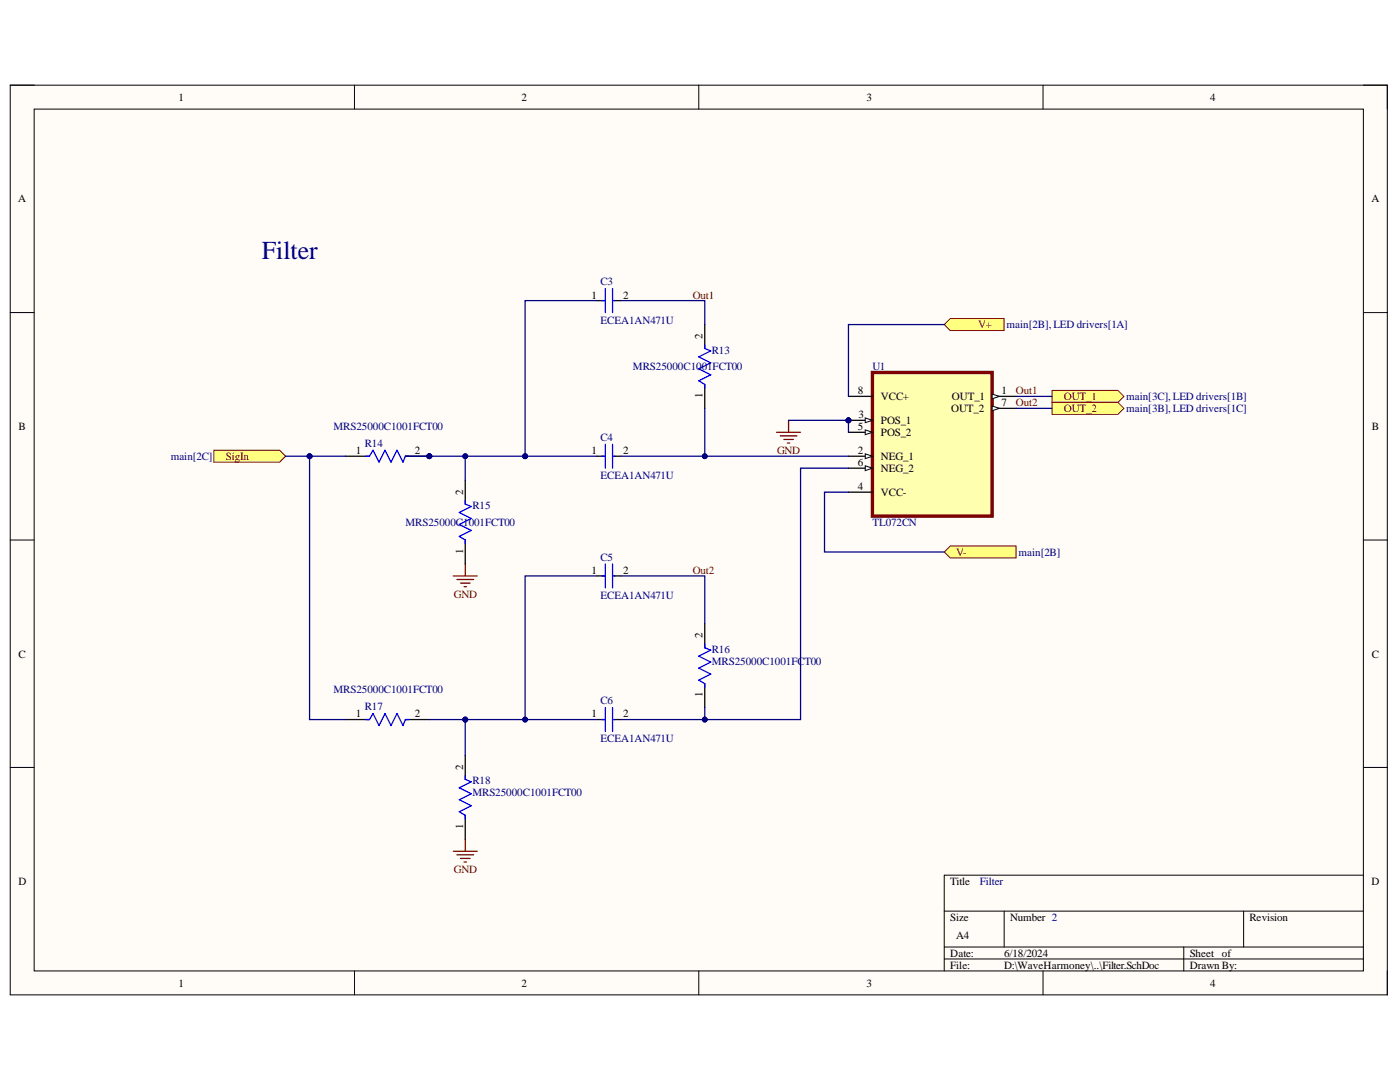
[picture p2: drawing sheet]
<svg xmlns="http://www.w3.org/2000/svg" width="279mm" height="216mm" viewBox="0 0 279 216" stroke-linecap="round" stroke-linejoin="round" font-family="sans-serif">
<defs><g id="words">
<text font-size="5.2" fill="#000080" x="52.3" y="51.7">Filter</text>
<g font-size="2.2">
<text x="35.6" y="20.1">1</text>
<text x="104.1" y="20.1">2</text>
<text x="172.9" y="20.1">3</text>
<text x="241.5" y="20.1">4</text>
<text x="3.6" y="40.4">A</text>
<text x="273.7" y="40.4">A</text>
<text x="118" y="59.6">1</text>
<text x="124.4" y="59.6">2</text>
<text x="140.2" y="67.6" transform="rotate(-90 140.2 67.6)">2</text>
<text x="140.2" y="79.4" transform="rotate(-90 140.2 79.4)">1</text>
<text x="171.2" y="78.7">8</text>
<text x="171.3" y="83.4">3</text>
<text x="175.8" y="79.9">VCC+</text>
<text x="189.8" y="82.2">OUT_2</text>
<text x="190" y="79.9">OUT_1</text>
<text x="199.9" y="78.7">1</text>
<text x="199.9" y="81.1">7</text>
<text x="3.7" y="85.8">B</text>
<text x="171.2" y="85.8">5</text>
<text x="175.8" y="84.6">POS_1</text>
<text x="175.8" y="87.1">POS_2</text>
<text x="273.8" y="85.8">B</text>
<text x="71" y="90.6">1</text>
<text x="82.8" y="90.6">2</text>
<text x="118" y="90.6">1</text>
<text x="124.4" y="90.6">2</text>
<text x="171.2" y="90.6">2</text>
<text x="171.2" y="93">6</text>
<text x="175.8" y="91.8">NEG_1</text>
<text x="175.8" y="94.1">NEG_2</text>
<text x="92.4" y="98.7" transform="rotate(-90 92.4 98.7)">2</text>
<text x="171.2" y="97.8">4</text>
<text x="175.8" y="99">VCC-</text>
<text x="92.4" y="110.5" transform="rotate(-90 92.4 110.5)">1</text>
<text x="118" y="114.5">1</text>
<text x="124.4" y="114.5">2</text>
<text x="3.7" y="131.2">C</text>
<text x="140.2" y="127.4" transform="rotate(-90 140.2 127.4)">2</text>
<text x="273.8" y="131.2">C</text>
<text x="71" y="143.2">1</text>
<text x="82.8" y="143.2">2</text>
<text x="118" y="143.2">1</text>
<text x="124.4" y="143.2">2</text>
<text x="140.2" y="139.1" transform="rotate(-90 140.2 139.1)">1</text>
<text x="92.4" y="153.6" transform="rotate(-90 92.4 153.6)">2</text>
<text x="92.4" y="165.4" transform="rotate(-90 92.4 165.4)">1</text>
<text x="3.7" y="176.6">D</text>
<text x="189.7" y="176.6">Title</text>
<text x="273.7" y="176.6">D</text>
<text x="189.7" y="183.7">Size</text>
<text x="201.6" y="183.7">Number 2</text>
<text x="249.3" y="183.7">Revision</text>
<text x="189.7" y="190.9">Date:</text>
<text x="190.8" y="187.4">A4</text>
<text x="200.4" y="190.9">6/18/2024</text>
<text x="237.4" y="190.9">Sheet of</text>
<text x="35.6" y="196.9">1</text>
<text x="104.1" y="196.9">2</text>
<text x="172.9" y="196.9">3</text>
<text x="189.7" y="193.3">File:</text>
<text x="200.4" y="193.3">D:\WaveHarmoney\..\Filter.SchDoc</text>
<text x="237.4" y="193.3">Drawn By:</text>
<text x="241.5" y="196.9">4</text>
</g>
<g font-size="2.2" fill="#000080">
<text x="119.8" y="56.9">C3</text>
<text x="119.8" y="64.6">ECEA1AN471U</text>
<text x="200.9" y="65.5">main[2B], LED drivers[1A]</text>
<text x="142" y="70.6">R13</text>
<text x="126.3" y="73.9">MRS25000C1001FCT00</text>
<text x="174.1" y="73.9">U1</text>
<text x="224.7" y="79.9">main[3C], LED drivers[1B]</text>
<text x="224.7" y="82.2">main[3B], LED drivers[1C]</text>
<text x="66.5" y="85.8">MRS25000C1001FCT00</text>
<text x="72.8" y="89.2">R14</text>
<text x="119.8" y="88">C4</text>
<text x="34.1" y="91.8">main[2C]</text>
<text x="119.8" y="95.6">ECEA1AN471U</text>
<text x="94.3" y="101.6">R15</text>
<text x="80.9" y="105">MRS25000C1001FCT00</text>
<text x="174.1" y="105">TL072CN</text>
<text x="119.8" y="111.9">C5</text>
<text x="203.3" y="110.9">main[2B]</text>
<text x="119.8" y="119.5">ECEA1AN471U</text>
<text x="142" y="130.2">R16</text>
<text x="142" y="132.6">MRS25000C1001FCT00</text>
<text x="66.5" y="138.3">MRS25000C1001FCT00</text>
<text x="72.8" y="141.7">R17</text>
<text x="119.8" y="140.5">C6</text>
<text x="119.8" y="148.1">ECEA1AN471U</text>
<text x="94.3" y="156.5">R18</text>
<text x="94.3" y="158.9">MRS25000C1001FCT00</text>
<text x="195.6" y="176.6">Filter</text>
</g>
<g font-size="2.2" fill="#800000">
<text x="138.2" y="59.6">Out1</text>
<text x="195.2" y="65.5">V+</text>
<text x="202.8" y="78.7">Out1</text>
<text x="202.8" y="81.1">Out2</text>
<text x="212.3" y="79.9">OUT_1</text>
<text x="212.3" y="82.2">OUT_2</text>
<text x="45.1" y="91.8">SigIn</text>
<text x="155.1" y="90.6">GND</text>
<text x="190.8" y="110.9">V-</text>
<text x="90.6" y="119.2">GND</text>
<text x="138.2" y="114.5">Out2</text>
<text x="90.6" y="174.2">GND</text>
</g>
</g></defs>
<path d="M2 17h274.9v181.5h-274.9z" fill-rule="evenodd" fill="#fffcf8"/>
<path d="M2 17h274.9v181.5h-274.9z" fill="none" stroke="#000" stroke-width=".2"/>
<path d="M6.8 21.8h265.3v171.9h-265.3z" fill-rule="evenodd" fill="#fffcf8"/>
<g fill="none" stroke="#000" stroke-width=".2">
<path d="M2 17h4.8M70.7 17v4.8M139.5 17v4.8M208.2 17v4.8M272.1 17h4.8v4.8M6.8 21.8h265.3v171.9h-265.3zM2 62.4h4.8M272.1 62.4h4.8M2 107.8h4.8M272.1 107.8h4.8M2 153.1h4.8M272.1 153.1h4.8"/>
<path d="M272.1 174.6h-83.7v19.1M70.7 193.7v4.8M139.5 193.7v4.8M188.4 181.8h83.7M188.4 189h83.7M188.4 191.4h83.7M200.4 181.8v7.2M208.2 193.7v4.8M236.2 189v4.7M248.2 181.8v7.2M276.9 193.7v4.8"/>
</g>
<path d="M90.5 114.9h4.7M91.2 115.6h3.3M91.9 116.4h1.9M92.6 117.1h.5M92.8 112.5v2.4" fill="none" stroke="#800000" stroke-width=".25"/>
<circle cx="169.3" cy="83.9" r=".48" fill="#000080"/>
<circle cx="169.3" cy="83.9" r=".48" fill="none" stroke="#000080" stroke-width=".2"/>
<path d="M174.1 74.3h23.9v28.7h-23.9z" fill-rule="evenodd" fill="#ffffb0"/>
<path d="M174.1 74.3h23.9v28.7h-23.9z" fill="none" stroke="#800000" stroke-width=".68"/>
<path d="M169.3 79.1h4.8M169.3 83.9h4.8" fill="none" stroke="#000" stroke-width=".25"/>
<path d="M172.7 83.4l1.4 .5-1.4 .4z" fill="#f8fcff"/>
<path d="M172.7 83.4l1.4 .5-1.4 .4z" fill="none" stroke="#000" stroke-width=".2"/>
<circle cx="169.3" cy="83.9" r=".48" fill="#000080"/>
<circle cx="169.3" cy="83.9" r=".48" fill="none" stroke="#000080" stroke-width=".2"/>
<path d="M169.3 86.3h4.8" fill="none" stroke="#000" stroke-width=".25"/>
<path d="M172.7 85.8l1.4 .5-1.4 .4z" fill="#f8fcff"/>
<path d="M172.7 85.8l1.4 .5-1.4 .4z" fill="none" stroke="#000" stroke-width=".2"/>
<path d="M169.3 91h4.8" fill="none" stroke="#000" stroke-width=".25"/>
<path d="M172.7 90.6l1.4 .4-1.4 .5z" fill="#f8fcff"/>
<path d="M172.7 90.6l1.4 .4-1.4 .5z" fill="none" stroke="#000" stroke-width=".2"/>
<path d="M169.3 93.4h4.8" fill="none" stroke="#000" stroke-width=".25"/>
<path d="M172.7 92.9l1.4 .5-1.4 .5z" fill="#f8fcff"/>
<path d="M172.7 92.9l1.4 .5-1.4 .5z" fill="none" stroke="#000" stroke-width=".2"/>
<path d="M198 79.1h4.8M169.3 98.2h4.8" fill="none" stroke="#000" stroke-width=".25"/>
<path d="M198 78.6l1.4 .5-1.4 .5z" fill="#f8fcff"/>
<path d="M198 78.6l1.4 .5-1.4 .5z" fill="none" stroke="#000" stroke-width=".2"/>
<path d="M198 81.5h4.8" fill="none" stroke="#000" stroke-width=".25"/>
<path d="M198 81l1.4 .5-1.4 .5z" fill="#f8fcff"/>
<path d="M198 81l1.4 .5-1.4 .5z" fill="none" stroke="#000" stroke-width=".2"/>
<path d="M155 86.3h4.8M155.7 87h3.3M156.4 87.7h1.9M157.1 88.4h.5M157.4 83.9v2.4M90.5 169.9h4.7M91.2 170.6h3.3M91.9 171.3h1.9M92.6 172h.5M92.8 167.5v2.4" fill="none" stroke="#800000" stroke-width=".25"/>
<circle cx="85.7" cy="91" r=".48" fill="#000080"/>
<circle cx="85.7" cy="91" r=".48" fill="none" stroke="#000080" stroke-width=".2"/>
<path d="M69 91h4.7M80.9 91h4.8" fill="none" stroke="#000" stroke-width=".25"/>
<circle cx="85.7" cy="91" r=".48" fill="#000080"/>
<circle cx="85.7" cy="91" r=".48" fill="none" stroke="#000080" stroke-width=".2"/>
<path d="M140.6 68.8v.7l1.2 .5-2.3 1.2 2.3 1.2-2.3 1.2 2.3 1.2-2.3 1.2 1.1 .7v.7M73 91h.7l.7-1.2 1.2 2.4 1.2-2.4 1.2 2.4 1.2-2.4 1.2 2.4 .5-1.2h.7M92.8 99.9v.7l1.2 .5-2.3 1.2 2.3 1.2-2.3 1.1 2.3 1.2-2.3 1.2 1.1 .8v.7M140.6 128.5v.8l1.2 .4-2.3 1.2 2.3 1.2-2.3 1.2 2.3 1.2-2.3 1.2 1.1 .7v.7M73 143.6h.7l.7-1.2 1.2 2.4 1.2-2.4 1.2 2.4 1.2-2.4 1.2 2.4 .5-1.2h.7M92.8 154.8v.7l1.2 .5-2.3 1.2 2.3 1.2-2.3 1.2 2.3 1.2-2.3 1.2 1.1 .7v.7" fill="none" stroke="#00f" stroke-width=".25"/>
<path d="M140.6 64.8v4.7M140.6 76.7v4.8M92.8 95.8v4.8M92.8 107.8v4.7M140.6 124.5v4.8M140.6 136.4v4.8M69 143.6h4.7M80.9 143.6h4.8M92.8 150.7v4.8M92.8 162.7v4.8" fill="none" stroke="#000" stroke-width=".25"/>
<path d="M210 77.9h13.1l1.2 1.2-1.2 1.2h-13.1z" fill-rule="evenodd" fill="#ffff80"/>
<path d="M210 77.9h13.1l1.2 1.2-1.2 1.2h-13.1z" fill="none" stroke="#800000" stroke-width=".2"/>
<path d="M210 80.3h13.1l1.2 1.2-1.2 1.2h-13.1z" fill-rule="evenodd" fill="#ffff80"/>
<path d="M210 80.3h13.1l1.2 1.2-1.2 1.2h-13.1z" fill="none" stroke="#800000" stroke-width=".2"/>
<path d="M42.7 89.8h13.1l1.2 1.2-1.2 1.2h-13.1z" fill-rule="evenodd" fill="#ffff80"/>
<path d="M42.7 89.8h13.1l1.2 1.2-1.2 1.2h-13.1z" fill="none" stroke="#800000" stroke-width=".2"/>
<path d="M188.4 110.1l1.2-1.2h13.2v2.4h-13.2z" fill-rule="evenodd" fill="#ffff80"/>
<path d="M188.4 110.1l1.2-1.2h13.2v2.4h-13.2z" fill="none" stroke="#800000" stroke-width=".2"/>
<path d="M119.1 60h1.7M122.5 60h1.4M119.1 91h1.7M122.5 91h1.4M119.1 114.9h1.7M122.5 114.9h1.4M119.1 143.6h1.7M122.5 143.6h1.4" fill="none" stroke="#000" stroke-width=".25"/>
<g fill="none" stroke="#00f" stroke-width=".25">
<path d="M120.1 60h.7M120.8 57.6v4.8M122.2 57.6v4.8M122.5 60h.2M120.1 91h.7M120.8 88.6v4.8M122.2 88.6v4.8M122.5 91h.2M120.1 114.9h.7M120.8 112.5v4.8M122.2 112.5v4.8M122.5 114.9h.2"/>
<path d="M120.1 143.6h.7M120.8 141.2v4.8M122.2 141.2v4.8M122.5 143.6h.2"/>
</g>
<path d="M188.4 64.8l1.2-1.2h10.8v2.4h-10.8z" fill-rule="evenodd" fill="#ffff80"/>
<path d="M188.4 64.8l1.2-1.2h10.8v2.4h-10.8z" fill="none" stroke="#800000" stroke-width=".2"/>
<path d="M80.9 91h4.8" fill="none" stroke="#000080" stroke-width=".25"/>
<circle cx="85.7" cy="91" r=".48" fill="#000080"/>
<circle cx="85.7" cy="91" r=".48" fill="none" stroke="#000080" stroke-width=".2"/>
<path d="M157.4 83.9h11.9" fill="none" stroke="#000080" stroke-width=".25"/>
<circle cx="169.3" cy="83.9" r=".48" fill="#000080"/>
<circle cx="169.3" cy="83.9" r=".48" fill="none" stroke="#000080" stroke-width=".2"/>
<path d="M169.3 83.9v2.4" fill="none" stroke="#000080" stroke-width=".25"/>
<circle cx="169.3" cy="83.9" r=".48" fill="#000080"/>
<circle cx="169.3" cy="83.9" r=".48" fill="none" stroke="#000080" stroke-width=".2"/>
<path d="M123.9 60h16.7v4.8M61.8 91h7.2M123.9 114.9h16.7v9.6" fill="none" stroke="#000080" stroke-width=".25"/>
<circle cx="61.8" cy="91" r=".48" fill="#000080"/>
<circle cx="61.8" cy="91" r=".48" fill="none" stroke="#000080" stroke-width=".2"/>
<path d="M61.8 91v52.6h7.2" fill="none" stroke="#000080" stroke-width=".25"/>
<circle cx="61.8" cy="91" r=".48" fill="#000080"/>
<circle cx="61.8" cy="91" r=".48" fill="none" stroke="#000080" stroke-width=".2"/>
<path d="M104.8 91h14.3" fill="none" stroke="#000080" stroke-width=".25"/>
<circle cx="104.8" cy="91" r=".48" fill="#000080"/>
<circle cx="104.8" cy="91" r=".48" fill="none" stroke="#000080" stroke-width=".2"/>
<path d="M92.8 143.6v7.1" fill="none" stroke="#000080" stroke-width=".25"/>
<circle cx="92.9" cy="143.6" r=".48" fill="#000080"/>
<circle cx="92.9" cy="143.6" r=".48" fill="none" stroke="#000080" stroke-width=".2"/>
<path d="M119.1 60h-14.3v31" fill="none" stroke="#000080" stroke-width=".25"/>
<circle cx="104.8" cy="91" r=".48" fill="#000080"/>
<circle cx="104.8" cy="91" r=".48" fill="none" stroke="#000080" stroke-width=".2"/>
<path d="M85.7 91h19.1" fill="none" stroke="#000080" stroke-width=".25"/>
<circle cx="85.7" cy="91" r=".48" fill="#000080"/>
<circle cx="85.7" cy="91" r=".48" fill="none" stroke="#000080" stroke-width=".2"/>
<circle cx="92.9" cy="91" r=".48" fill="#000080"/>
<circle cx="92.9" cy="91" r=".48" fill="none" stroke="#000080" stroke-width=".2"/>
<circle cx="104.8" cy="91" r=".48" fill="#000080"/>
<circle cx="104.8" cy="91" r=".48" fill="none" stroke="#000080" stroke-width=".2"/>
<path d="M92.8 91v4.8" fill="none" stroke="#000080" stroke-width=".25"/>
<circle cx="92.9" cy="91" r=".48" fill="#000080"/>
<circle cx="92.9" cy="91" r=".48" fill="none" stroke="#000080" stroke-width=".2"/>
<path d="M119.1 114.9h-14.3v28.7" fill="none" stroke="#000080" stroke-width=".25"/>
<circle cx="104.8" cy="143.6" r=".48" fill="#000080"/>
<circle cx="104.8" cy="143.6" r=".48" fill="none" stroke="#000080" stroke-width=".2"/>
<path d="M140.6 81.5v9.5" fill="none" stroke="#000080" stroke-width=".25"/>
<circle cx="140.6" cy="91" r=".48" fill="#000080"/>
<circle cx="140.6" cy="91" r=".48" fill="none" stroke="#000080" stroke-width=".2"/>
<path d="M123.9 91h45.4" fill="none" stroke="#000080" stroke-width=".25"/>
<circle cx="140.6" cy="91" r=".48" fill="#000080"/>
<circle cx="140.6" cy="91" r=".48" fill="none" stroke="#000080" stroke-width=".2"/>
<path d="M140.6 141.2v2.4" fill="none" stroke="#000080" stroke-width=".25"/>
<circle cx="140.6" cy="143.6" r=".48" fill="#000080"/>
<circle cx="140.6" cy="143.6" r=".48" fill="none" stroke="#000080" stroke-width=".2"/>
<path d="M92.8 143.6h26.3" fill="none" stroke="#000080" stroke-width=".25"/>
<circle cx="92.9" cy="143.6" r=".48" fill="#000080"/>
<circle cx="92.9" cy="143.6" r=".48" fill="none" stroke="#000080" stroke-width=".2"/>
<circle cx="104.8" cy="143.6" r=".48" fill="#000080"/>
<circle cx="104.8" cy="143.6" r=".48" fill="none" stroke="#000080" stroke-width=".2"/>
<path d="M85.7 143.6h7.1" fill="none" stroke="#000080" stroke-width=".25"/>
<circle cx="92.9" cy="143.6" r=".48" fill="#000080"/>
<circle cx="92.9" cy="143.6" r=".48" fill="none" stroke="#000080" stroke-width=".2"/>
<path d="M169.3 93.4h-9.5v50.2h-35.9" fill="none" stroke="#000080" stroke-width=".25"/>
<circle cx="140.6" cy="143.6" r=".48" fill="#000080"/>
<circle cx="140.6" cy="143.6" r=".48" fill="none" stroke="#000080" stroke-width=".2"/>
<path d="M57 91h4.8" fill="none" stroke="#000080" stroke-width=".25"/>
<circle cx="61.8" cy="91" r=".48" fill="#000080"/>
<circle cx="61.8" cy="91" r=".48" fill="none" stroke="#000080" stroke-width=".2"/>
<path d="M188.4 64.8h-19.1v14.3M202.8 79.1h7.2M169.3 98.2h-4.7v11.9h23.8M202.8 81.5h7.2" fill="none" stroke="#000080" stroke-width=".25"/>
<use href="#words"/>
</svg>
